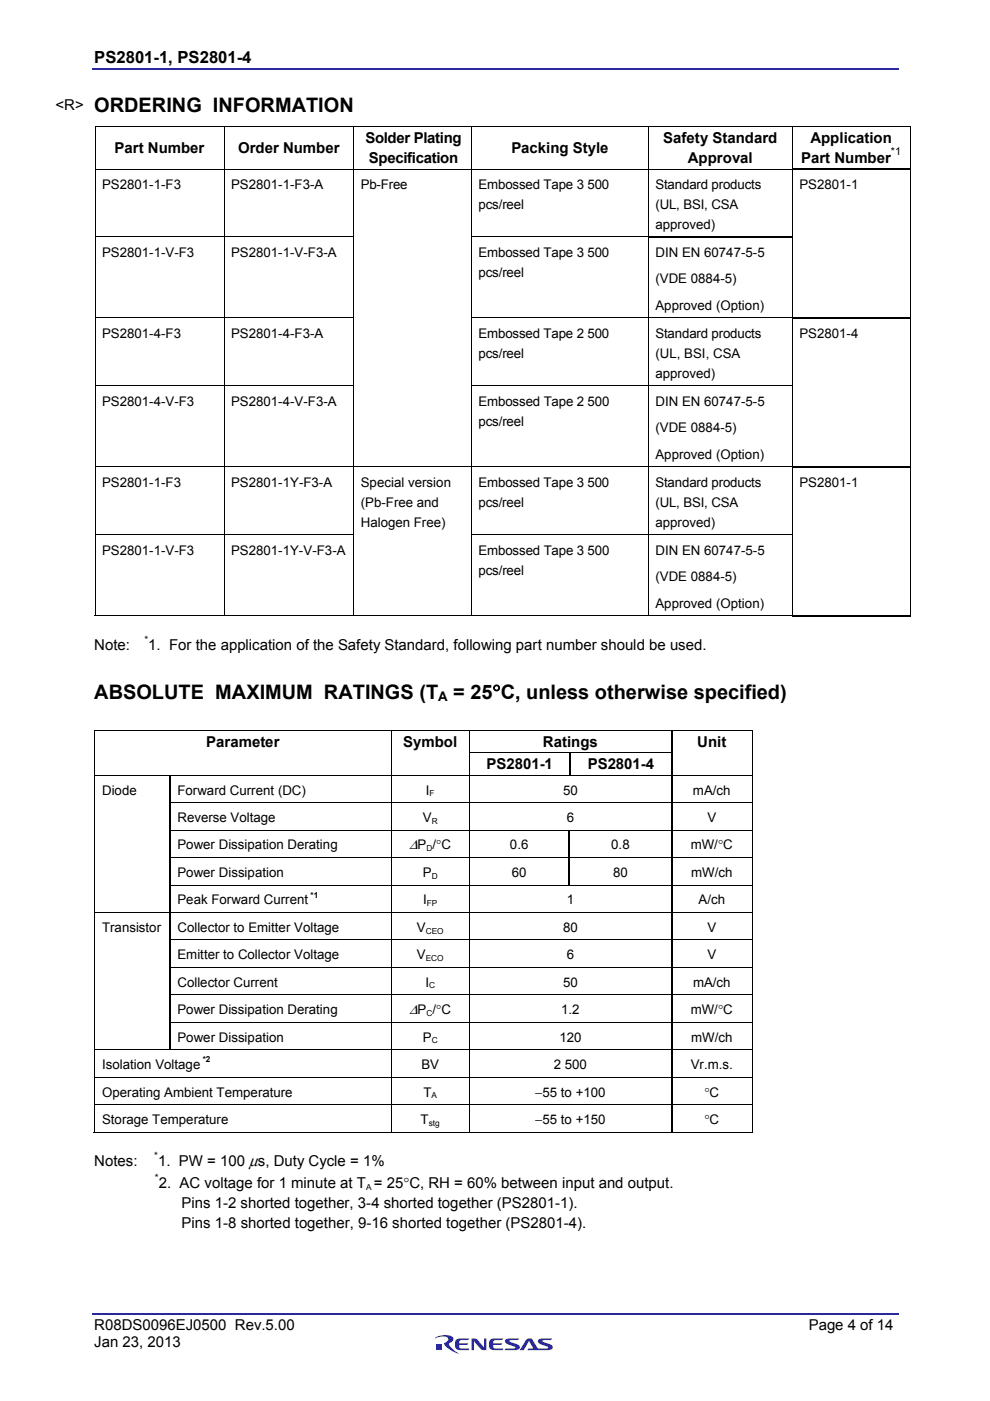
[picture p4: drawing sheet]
<svg xmlns="http://www.w3.org/2000/svg" width="210mm" height="297mm" viewBox="0 0 210 297" stroke-linecap="round" stroke-linejoin="round" font-family="sans-serif">
<defs><g id="words">
<g font-size="4.2">
<text x="20" y="23.8">ORDERING INFORMATION</text>
<text x="20" y="148.1">ABSOLUTE MAXIMUM RATINGS (T</text>
<text x="96.1" y="148.1">= 25°C, unless otherwise specified)</text>
</g>
<text font-size="3.5" x="20" y="13.3">PS2801-1, PS2801-4</text>
<g font-size="3.2">
<text x="11.8" y="23.3">&lt;R&gt;</text>
<text x="24.3" y="32.4">Part Number</text>
<text x="50.5" y="32.4">Order Number</text>
<text x="77.5" y="30.3">Solder Plating</text>
<text x="78.3" y="34.5">Specification</text>
<text x="108.5" y="32.4">Packing Style</text>
<text x="140.7" y="30.3">Safety Standard</text>
<text x="145.9" y="34.5">Approval</text>
<text x="169.9" y="34.5">Part Number</text>
<text x="171.9" y="30.3">Application</text>
<text x="20" y="137.9">Note:</text>
<text x="31.5" y="137.9">1. For the application of the Safety Standard, following part number should be used.</text>
<text x="43.8" y="158.3">Parameter</text>
<text x="85.5" y="158.3">Symbol</text>
<text x="115.2" y="158.3">Ratings</text>
<text x="147.9" y="158.3">Unit</text>
<text x="103.2" y="163">PS2801-1</text>
<text x="124.7" y="163">PS2801-4</text>
<text x="20" y="247.3">Notes:</text>
<text x="33.5" y="247.3">1. PW = 100 μs, Duty Cycle = 1%</text>
<text x="33.7" y="251.9">2. AC voltage for 1 minute at T = 25°C, RH = 60% between input and output.</text>
<text x="38.5" y="256.1">Pins 1-2 shorted together, 3-4 shorted together (PS2801-1).</text>
<text x="38.5" y="260.3">Pins 1-8 shorted together, 9-16 shorted together (PS2801-4).</text>
<text x="20" y="282">R08DS0096EJ0500 Rev.5.00</text>
<text x="171.5" y="282">Page 4 of 14</text>
<text x="20" y="285.7">Jan 23, 2013</text>
</g>
<g font-size="3">
<text x="86.8" y="180.1">ΔP /°C</text>
<text x="86.8" y="215">ΔP /°C</text>
</g>
<g font-size="2.8">
<text x="21.7" y="40">PS2801-1-F3</text>
<text x="49" y="40">PS2801-1-F3-A</text>
<text x="76.5" y="40">Pb-Free</text>
<text x="101.5" y="40">Embossed Tape 3 500</text>
<text x="139" y="40">Standard products</text>
<text x="169.5" y="40.1">PS2801-1</text>
<text x="101.5" y="44.3">pcs/reel</text>
<text x="139" y="44.3">(UL, BSI, CSA</text>
<text x="139" y="48.5">approved)</text>
<text x="21.7" y="54.4">PS2801-1-V-F3</text>
<text x="49" y="54.4">PS2801-1-V-F3-A</text>
<text x="101.5" y="54.4">Embossed Tape 3 500</text>
<text x="101.5" y="58.7">pcs/reel</text>
<text x="139" y="54.4">DIN EN 60747-5-5</text>
<text x="139" y="60.1">(VDE 0884-5)</text>
<text x="139" y="65.7">Approved (Option)</text>
<text x="21.7" y="71.6">PS2801-4-F3</text>
<text x="49" y="71.6">PS2801-4-F3-A</text>
<text x="101.5" y="71.6">Embossed Tape 2 500</text>
<text x="139" y="71.6">Standard products</text>
<text x="169.5" y="71.6">PS2801-4</text>
<text x="101.5" y="75.9">pcs/reel</text>
<text x="139" y="75.9">(UL, BSI, CSA</text>
<text x="139" y="80.1">approved)</text>
<text x="21.7" y="86">PS2801-4-V-F3</text>
<text x="49" y="86">PS2801-4-V-F3-A</text>
<text x="101.5" y="86">Embossed Tape 2 500</text>
<text x="139" y="86">DIN EN 60747-5-5</text>
<text x="101.5" y="90.2">pcs/reel</text>
<text x="139" y="91.7">(VDE 0884-5)</text>
<text x="139" y="97.3">Approved (Option)</text>
<text x="21.7" y="103.2">PS2801-1-F3</text>
<text x="49" y="103.2">PS2801-1Y-F3-A</text>
<text x="76.5" y="103.2">Special version</text>
<text x="76.5" y="107.4">(Pb-Free and</text>
<text x="101.5" y="103.2">Embossed Tape 3 500</text>
<text x="101.5" y="107.4">pcs/reel</text>
<text x="139" y="103.2">Standard products</text>
<text x="139" y="107.4">(UL, BSI, CSA</text>
<text x="169.5" y="103.2">PS2801-1</text>
<text x="76.5" y="111.7">Halogen Free)</text>
<text x="139" y="111.7">approved)</text>
<text x="21.7" y="117.6">PS2801-1-V-F3</text>
<text x="49" y="117.6">PS2801-1Y-V-F3-A</text>
<text x="101.5" y="117.6">Embossed Tape 3 500</text>
<text x="139" y="117.6">DIN EN 60747-5-5</text>
<text x="101.5" y="121.8">pcs/reel</text>
<text x="139" y="123.2">(VDE 0884-5)</text>
<text x="139" y="128.9">Approved (Option)</text>
<text x="93" y="148.7">A</text>
<text x="21.7" y="168.5">Diode</text>
<text x="37.6" y="168.5">Forward Current (DC)</text>
<text x="90.3" y="168.5">I</text>
<text x="119.4" y="168.5">50</text>
<text x="147" y="168.5">mA/ch</text>
<text x="37.6" y="174.3">Reverse Voltage</text>
<text x="89.7" y="174.3">V</text>
<text x="120.2" y="174.3">6</text>
<text x="150" y="174.3">V</text>
<text x="37.6" y="180.1">Power Dissipation Derating</text>
<text x="37.6" y="185.9">Power Dissipation</text>
<text x="89.7" y="185.9">P</text>
<text x="108.2" y="180.1">0.6</text>
<text x="108.6" y="185.9">60</text>
<text x="129.7" y="180.1">0.8</text>
<text x="130.1" y="185.9">80</text>
<text x="146.5" y="180.1">mW/°C</text>
<text x="146.6" y="185.9">mW/ch</text>
<text x="37.6" y="191.7">Peak Forward Current</text>
<text x="89.7" y="191.7">I</text>
<text x="120.2" y="191.7">1</text>
<text x="148.1" y="191.7">A/ch</text>
<text x="21.7" y="197.6">Transistor</text>
<text x="37.6" y="197.6">Collector to Emitter Voltage</text>
<text x="88.4" y="197.6">V</text>
<text x="119.4" y="197.6">80</text>
<text x="150" y="197.6">V</text>
<text x="37.6" y="203.4">Emitter to Collector Voltage</text>
<text x="88.4" y="203.4">V</text>
<text x="120.2" y="203.4">6</text>
<text x="150" y="203.4">V</text>
<text x="37.6" y="209.2">Collector Current</text>
<text x="90.2" y="209.2">I</text>
<text x="119.4" y="209.2">50</text>
<text x="147" y="209.2">mA/ch</text>
<text x="37.6" y="215">Power Dissipation Derating</text>
<text x="119" y="215">1.2</text>
<text x="146.5" y="215">mW/°C</text>
<text x="37.6" y="220.9">Power Dissipation</text>
<text x="89.7" y="220.9">P</text>
<text x="118.6" y="220.9">120</text>
<text x="146.6" y="220.9">mW/ch</text>
<text x="21.7" y="226.7">Isolation Voltage</text>
<text x="89.4" y="226.7">BV</text>
<text x="117.4" y="226.7">2 500</text>
<text x="146.5" y="226.7">Vr.m.s.</text>
<text x="21.7" y="232.5">Operating Ambient Temperature</text>
<text x="89.8" y="232.5">T</text>
<text x="113.5" y="232.5">−55 to +100</text>
<text x="149.4" y="232.5">°C</text>
<text x="21.7" y="238.3">Storage Temperature</text>
<text x="89.2" y="238.3">T</text>
<text x="113.5" y="238.3">−55 to +150</text>
<text x="149.4" y="238.3">°C</text>
</g>
<text font-size="2.3" x="189" y="32.8">*1</text>
<g font-size="2.1">
<text x="30.6" y="136.3">*</text>
<text x="32.7" y="245.7">*</text>
<text x="32.9" y="250.3">*</text>
</g>
<g font-size="1.8">
<text x="91.1" y="168.8">F</text>
<text x="91.6" y="174.6">R</text>
<text x="90.4" y="180.5">D</text>
<text x="65.9" y="190.3">*1</text>
<text x="91.6" y="186.3">D</text>
<text x="90.3" y="197.9">CEO</text>
<text x="90.5" y="192.1">FP</text>
<text x="90.3" y="203.8">ECO</text>
<text x="91" y="209.6">C</text>
<text x="90.4" y="215.4">C</text>
<text x="91.6" y="221.2">C</text>
<text x="43" y="225.3">*2</text>
<text x="91.5" y="232.9">A</text>
<text x="90.9" y="238.7">stg</text>
<text x="77.6" y="252.2">A</text>
</g>
</g></defs>
<path d="M19.5 14.6h171.1M19.5 278.5h171.1" fill="none" stroke="#2a289d" stroke-width=".34"/>
<g fill="#323f99">
<path d="M100 283.8a1.29 1.29 0 0 1 1.3 .3l1.4 1.5v-1.8h.5v2.5a1.25 1.25 0 0 1-1.3-.3l-1.4-1.6v1.9h-.5z"/>
<path d="M96.7 284.1l.6-.3h2.2l-.2 .3-1.7 .1-.2 .4v.2h1.9l-.2 .3h-1.7l.1 .6 .1 .2h2l-.3 .4a3.1 3.1 0 0 1-2.6-.4l-.2-.5z"/>
<path d="M103.9 284.1l.6-.3h2.2l-.2 .3-1.7 .1-.2 .4v.2h2l-.3 .3h-1.7l.1 .6 .2 .2h1.9l-.3 .4a3.1 3.1 0 0 1-2.6-.4l-.2-.5z"/>
<path d="M107.2 284.1l.5-.3h2.4l-.2 .3-1.8 .1v.2l.4 .2a1.9 1.9 0 0 1 1.8 1l-.3 .5-.4 .1-2.6 .1 .2-.4 2-.1v-.2l-.4-.2a1.9 1.9 0 0 1-1.7-1z"/>
<path d="M111.7 283.9l1.1-.1 1.3 2.1 2.1-.1v-.2l-.4-.2a1.9 1.9 0 0 1-1.7-1l.2-.5 .4-.1h2.4l-.2 .3-1.8 .1v.2l.4 .2a1.9 1.9 0 0 1 1.8 1l-.3 .5-.4 .1-4.7 .1 .2-.4h1l-.9-1.5-1.1 1.9h-.9z"/>
<path d="M92.4 285h1.2v1.1h-1.2z"/>
<path d="M92.3 283.6l.1-.1a4.1 4.1 0 0 1 3.6-.1 .94 .94 0 0 1-.8 1.4 3.4 3.4 0 0 0 2.2 2.2 5.1 5.1 0 0 1-3.2-2.1l.1-.2a.74 .74 0 0 0 .5-1.1 3.5 3.5 0 0 0-2.5 .2z"/>
</g>
<g fill="#000">
<path d="M20.1 26.8h.1v.1h-.1zM20.1 35.8h.1v.2h-.1zM47.4 35.8h.2v.2h-.2zM74.9 35.8h.2v.2h-.2zM99.9 35.8h.2v.2h-.2zM137.5 35.8h.1v.2h-.1zM168 35.8h.1v.2h-.1zM193 26.8h.1v.1h-.1zM193 35.8h.1v.2h-.1zM20.1 50.1h.1v.3h-.1zM47.4 50.1h.2v.3h-.2zM74.9 50.1h.2v.3h-.2z"/>
<path d="M99.9 50.1h.2v.3h-.2zM137.5 50.1h.1v.3h-.1zM168 50.1h.1v.3h-.1zM193 50.1h.1v.3h-.1zM20.1 67.3h.1v.3h-.1zM47.4 67.3h.2v.3h-.2zM74.9 67.3h.2v.3h-.2zM99.9 67.3h.2v.3h-.2zM137.5 67.3h.1v.3h-.1zM168 67.3h.1v.3h-.1zM193 67.3h.1v.3h-.1zM20.1 81.7h.1v.3h-.1z"/>
<path d="M20.1 98.9h.1v.3h-.1zM47.4 81.7h.2v.3h-.2zM47.4 98.9h.2v.3h-.2zM74.9 81.7h.2v.3h-.2zM74.9 98.9h.2v.3h-.2zM99.9 81.7h.2v.3h-.2zM99.9 98.9h.2v.3h-.2zM137.5 81.7h.1v.3h-.1zM137.5 98.9h.1v.3h-.1zM168 81.7h.1v.3h-.1zM168 98.9h.1v.3h-.1zM193 81.7h.1v.3h-.1z"/>
<path d="M193 98.9h.1v.3h-.1zM20.1 113.3h.1v.3h-.1zM47.4 113.3h.2v.3h-.2zM74.9 113.3h.2v.3h-.2zM99.9 113.3h.2v.3h-.2zM137.5 113.3h.1v.3h-.1zM168 113.3h.1v.3h-.1zM193 113.3h.1v.3h-.1zM168 130.5h.1v.2h-.1zM19.9 154.7h.2v.2h-.2zM19.9 159.5h.2v.2h-.2zM82.9 159.5h.2v.2h-.2z"/>
<path d="M159.4 154.7h.2v.2h-.2zM159.4 159.5h.2v.2h-.2zM19.9 170.1h.2v.2h-.2zM19.9 175.9h.2v.2h-.2zM19.9 181.7h.2v.2h-.2zM19.9 187.6h.2v.1h-.2zM19.9 199.2h.2v.2h-.2zM19.9 205h.2v.2h-.2zM19.9 210.8h.2v.2h-.2zM19.9 216.7h.2v.1h-.2zM159.4 239.9h.2v.2h-.2z"/>
</g>
<g fill="none" stroke="#000" stroke-width=".21">
<path d="M20.1 26.8h173M20.2 26.9v8.9M20.2 36v14.1M20.2 35.8h27.2M47.5 26.9v8.9M47.5 36v14.1M47.6 35.8h27.3M75 26.9v8.9M75 36v14.1M75.1 35.8h24.8M100 26.9v8.9M100 36v14.1"/>
<path d="M100.1 35.8h37.4M137.5 26.9v8.9M137.5 36v14.1M137.6 35.8h30.4M168 26.9v8.9M168 36v14.1M193 26.9v8.9M193 36v14.1M20.2 50.4v16.9M20.2 50.2h27.2M47.5 50.4v16.9M47.6 50.2h27.3"/>
<path d="M75 50.4v16.9M100 50.4v16.9M100.1 50.2h37.4M137.5 50.4v16.9M168 50.4v16.9M193 50.4v16.9M20.2 67.6v14.1M20.2 67.4h27.2M47.5 67.6v14.1M47.6 67.4h27.3M75 67.6v14.1M100 67.6v14.1"/>
<path d="M100.1 67.4h37.4M137.5 67.6v14.1M137.6 67.4h30.4M168 67.6v14.1M193 67.6v14.1M20.2 82v16.9M20.2 99.2v14.1M20.2 81.8h27.2M20.2 99h27.2M47.5 82v16.9M47.5 99.2v14.1M47.6 81.8h27.3"/>
<path d="M47.6 99h27.3M75 82v16.9M75 99.2v14.1M75.1 99h24.8M100 82v16.9M100 99.2v14.1M100.1 81.8h37.4M100.1 99h37.4M137.5 82v16.9M137.5 99.2v14.1M137.6 81.8h30.4M137.6 99h30.4"/>
<path d="M168 82v16.9M168 99.2v14.1M193 82v16.9M193 99.2v14.1M20.2 113.6v17.1M20.2 113.4h27.2M47.5 113.6v17.1M47.6 113.4h27.3M75 113.6v17.1M100 113.6v17.1M100.1 113.4h37.4M137.5 113.6v17.1"/>
<path d="M137.6 113.4h30.4M168 113.6v17.1M193 113.6v17.1M20.1 130.6h27.3M47.6 130.6h27.3M75.1 130.6h24.8M100.1 130.6h37.4M137.6 130.6h30.4M19.9 154.8h139.7M20 154.9v4.6M20 159.7v4.6M83 154.9v4.6"/>
<path d="M83 159.7v4.6M99.4 159.6h43.2M99.5 154.9v4.6M99.5 159.7v4.6M159.5 154.9v4.6M159.5 159.7v4.6M19.9 164.4h139.7M20 164.4v5.7M20 170.3v5.6M20 176.1v5.6M35.9 170.2h123.7M35.9 176h123.7"/>
<path d="M83 164.4v5.7M83 170.3v5.6M83 176.1v5.6M99.5 164.4v5.7M99.5 170.3v5.6M99.5 176.1v5.6M159.5 164.4v5.7M159.5 170.3v5.6M159.5 176.1v5.6M19.9 193.5h139.7M20 181.9v5.7M20 187.7v5.7"/>
<path d="M20 193.5v5.7M20 199.4v5.6M35.9 181.8h123.7M35.9 187.6h123.7M35.9 199.3h123.7M83 181.9v5.7M83 187.7v5.7M83 193.5v5.7M83 199.4v5.6M99.5 181.9v5.7M99.5 187.7v5.7M99.5 193.5v5.7"/>
<path d="M99.5 199.4v5.6M159.5 181.9v5.7M159.5 187.7v5.7M159.5 193.5v5.7M159.5 199.4v5.6M20 205.2v5.6M20 211v5.7M20 216.8v5.7M35.9 205.1h123.7M35.9 210.9h123.7M35.9 216.7h123.7M83 205.2v5.6"/>
<path d="M83 211v5.7M83 216.8v5.7M99.5 205.2v5.6M99.5 211v5.7M99.5 216.8v5.7M159.5 205.2v5.6M159.5 211v5.7M159.5 216.8v5.7M19.9 222.6h139.7M19.9 228.4h139.7M19.9 234.2h139.7M20 222.7v5.6"/>
<path d="M20 228.5v5.6M20 234.3v5.8M83 222.7v5.6M83 228.5v5.6M83 234.3v5.8M99.5 222.7v5.6M99.5 228.5v5.6M99.5 234.3v5.8M159.5 222.7v5.6M159.5 228.5v5.6M159.5 234.3v5.8M19.9 240h63"/>
<path d="M83.1 240h16.3M99.6 240h59.8"/>
</g>
<g fill="none" stroke="#000" stroke-width=".25">
<path d="M168.1 35.9h24.9M137.6 50.2h30.4M168.1 67.5h24.9M168.1 99h24.9M168.1 130.6h24.9M121 159.7v4.6M142.5 154.9v4.6M142.5 159.7v4.6M36 164.4v5.7M36 170.3v5.6M36 176.1v5.6M120.7 176.1v5.6"/>
<path d="M142.5 164.4v5.7M142.5 170.3v5.6M142.5 176.1v5.6M36 181.9v5.7M36 187.7v5.7M36 193.5v5.7M36 199.4v5.6M120.7 181.9v5.7M142.5 181.9v5.7M142.5 187.7v5.7M142.5 193.5v5.7M142.5 199.4v5.6"/>
<path d="M36 205.2v5.6M36 211v5.7M36 216.8v5.7M142.5 205.2v5.6M142.5 211v5.7M142.5 216.8v5.7M142.5 222.7v5.6M142.5 228.5v5.6M142.5 234.3v5.6"/>
</g>
<use href="#words"/>
</svg>
